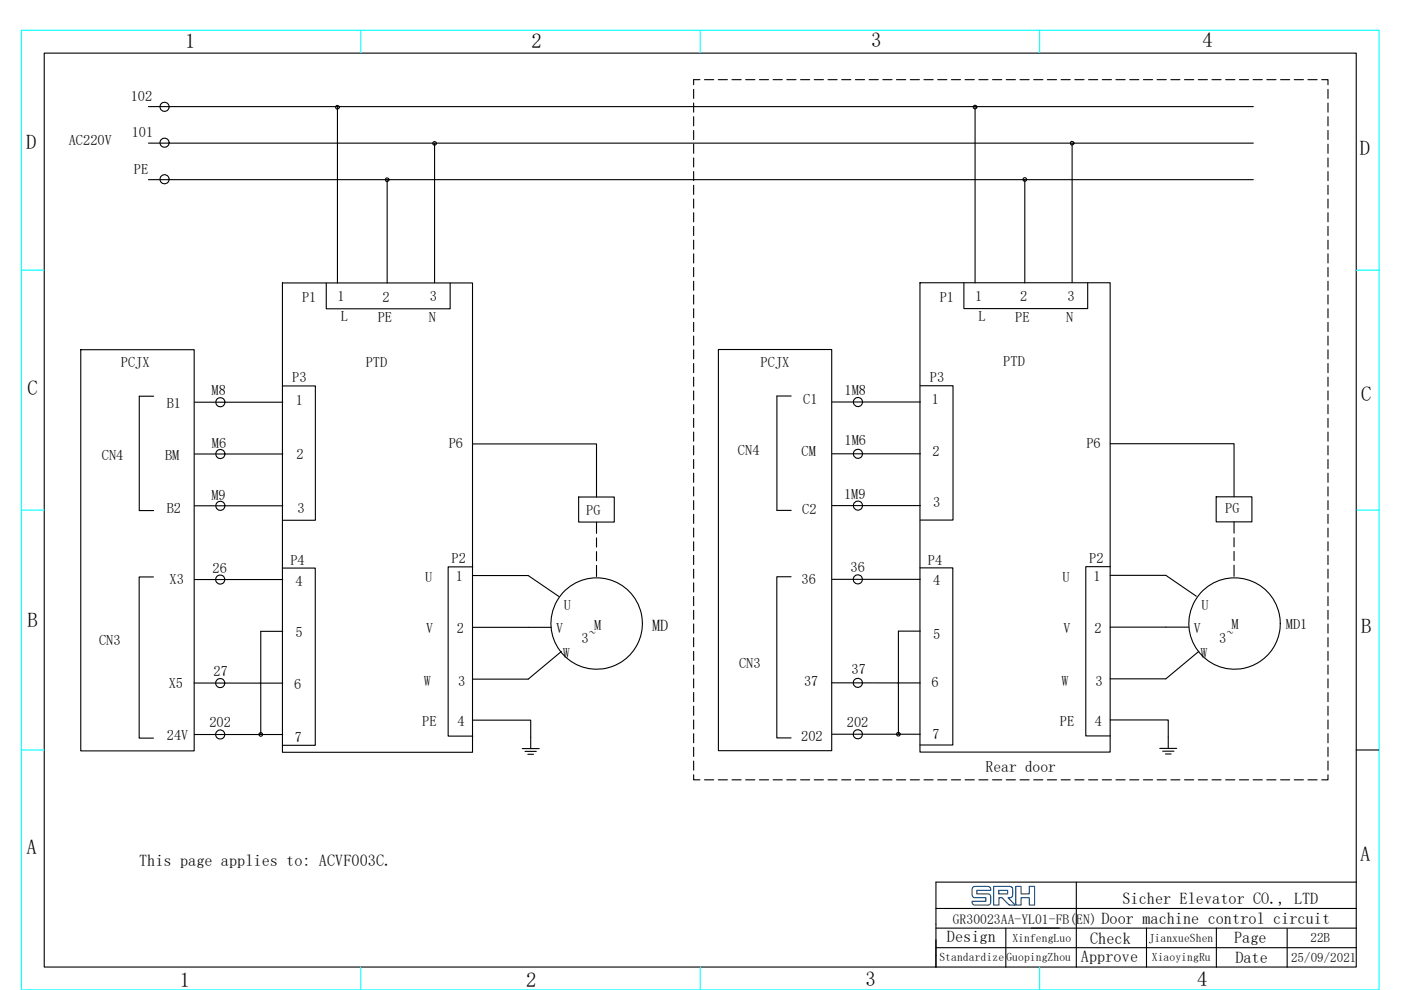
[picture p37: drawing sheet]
<svg xmlns="http://www.w3.org/2000/svg" width="297mm" height="210mm" viewBox="0 0 297 210" stroke-linecap="round" stroke-linejoin="round" font-family="sans-serif">
<defs><g id="words">
<g font-size="4.4">
<text x="39.3" y="10.1">1</text>
<text x="112.7" y="10.1">2</text>
<text x="184.7" y="10">3</text>
<text x="254.9" y="10">4</text>
<text x="5.5" y="31.7">D</text>
<text x="288.3" y="32.9">D</text>
<text x="5.8" y="83.7">C</text>
<text x="288.6" y="85">C</text>
<text x="5.8" y="133">B</text>
<text x="288.6" y="134.2">B</text>
<text x="5.6" y="181.2">A</text>
<text x="288.4" y="182.5">A</text>
<text x="38.1" y="209.3">1</text>
<text x="111.5" y="209.3">2</text>
<text x="183.5" y="209.1">3</text>
<text x="253.8" y="209.1">4</text>
</g>
<g font-size="3.5">
<text x="138.3" y="133.9">MD</text>
<text x="29.5" y="183.7">This page applies to: ACVF003C.</text>
<text x="238" y="191.7">Sicher Elevator CO., LTD</text>
<text x="233.5" y="195.9">Door machine control circuit</text>
<text x="200.8" y="199.9">Design</text>
<text x="231.1" y="200.2">Check</text>
<text x="261.7" y="199.9">Page</text>
<text x="229.2" y="204">Approve</text>
<text x="261.9" y="204.2">Date</text>
</g>
<text font-size="3.3" x="209" y="163.7">Rear door</text>
<g font-size="3">
<text x="27.7" y="21.3">102</text>
<text x="27.9" y="29">101</text>
<text x="14.6" y="30.8">AC220V</text>
<text x="28.4" y="36.9">PE</text>
<text x="64" y="64.1">P1</text>
<text x="71.6" y="63.9">1</text>
<text x="81.1" y="64">2</text>
<text x="91.2" y="63.8">3</text>
<text x="199.2" y="64.1">P1</text>
<text x="206.8" y="63.9">1</text>
<text x="216.3" y="63.9">2</text>
<text x="226.4" y="63.8">3</text>
<text x="72.3" y="68.1">L</text>
<text x="80.1" y="68.4">PE</text>
<text x="90.9" y="68.4">N</text>
<text x="207.4" y="68.1">L</text>
<text x="215.3" y="68.3">PE</text>
<text x="226.1" y="68.3">N</text>
<text x="25.6" y="77.9">PCJX</text>
<text x="77.5" y="77.8">PTD</text>
<text x="161.3" y="77.8">PCJX</text>
<text x="212.7" y="77.7">PTD</text>
<text x="44.9" y="83.8">M8</text>
<text x="62" y="81.1">P3</text>
<text x="179" y="83.8">1M8</text>
<text x="197.1" y="81">P3</text>
<text x="35.3" y="86.5">B1</text>
<text x="62.7" y="85.9">1</text>
<text x="170.3" y="85.6">C1</text>
<text x="197.6" y="85.7">1</text>
<text x="44.9" y="95">M6</text>
<text x="95.1" y="95.1">P6</text>
<text x="179.1" y="94.4">1M6</text>
<text x="230.3" y="95">P6</text>
<text x="21.6" y="97.5">CN4</text>
<text x="35" y="97.6">BM</text>
<text x="62.8" y="97.3">2</text>
<text x="156.5" y="96.5">CN4</text>
<text x="170" y="96.7">CM</text>
<text x="197.7" y="96.8">2</text>
<text x="44.8" y="106">M9</text>
<text x="179" y="105.7">1M9</text>
<text x="197.8" y="107.5">3</text>
<text x="35.3" y="108.9">B2</text>
<text x="63.1" y="108.8">3</text>
<text x="124.3" y="109.2">PG</text>
<text x="170.1" y="109">C2</text>
<text x="259.8" y="108.9">PG</text>
<text x="61.6" y="119.9">P4</text>
<text x="95.8" y="119.4">P2</text>
<text x="196.7" y="119.8">P4</text>
<text x="230.9" y="119.4">P2</text>
<text x="35.9" y="123.9">X3</text>
<text x="45.1" y="121.4">26</text>
<text x="62.6" y="124.3">4</text>
<text x="90.1" y="123.4">U</text>
<text x="96.6" y="123.2">1</text>
<text x="170" y="123.9">36</text>
<text x="180.3" y="121.2">36</text>
<text x="197.8" y="124.1">4</text>
<text x="225.3" y="123.3">U</text>
<text x="231.8" y="123.1">1</text>
<text x="119.6" y="129.4">U</text>
<text x="254.8" y="129.4">U</text>
<text x="21" y="136.8">CN3</text>
<text x="62.7" y="135">5</text>
<text x="90.3" y="134.3">V</text>
<text x="96.9" y="134.2">2</text>
<text x="117.9" y="134.2">V</text>
<text x="123.3" y="136.5">3~</text>
<text x="125.9" y="133.5">M</text>
<text x="197.9" y="135.5">5</text>
<text x="225.5" y="134.3">V</text>
<text x="232.1" y="134.2">2</text>
<text x="253.1" y="134.2">V</text>
<text x="258.5" y="136.4">3~</text>
<text x="261.1" y="133.5">M</text>
<text x="272.6" y="133.4">MD1</text>
<text x="45.3" y="143.4">27</text>
<text x="119.4" y="139.7">W</text>
<text x="156.7" y="141.7">CN3</text>
<text x="180.6" y="143">37</text>
<text x="254.5" y="139.6">W</text>
<text x="35.8" y="145.8">X5</text>
<text x="62.4" y="146.1">6</text>
<text x="89.9" y="145.5">W</text>
<text x="97.1" y="145.5">3</text>
<text x="170.5" y="145.5">37</text>
<text x="197.5" y="145.7">6</text>
<text x="225.1" y="145.5">W</text>
<text x="232.3" y="145.5">3</text>
<text x="44.4" y="154.3">202</text>
<text x="89.5" y="154.1">PE</text>
<text x="97" y="154">4</text>
<text x="179.6" y="154.3">202</text>
<text x="224.7" y="154">PE</text>
<text x="232.2" y="153.9">4</text>
<text x="35.4" y="157">24V</text>
<text x="62.5" y="157.3">7</text>
<text x="169.9" y="157.3">202</text>
<text x="197.7" y="156.7">7</text>
</g>
<text font-size="2.9" x="202" y="196.1">GR30023AA-YL01-FB(EN)</text>
<g font-size="2.8">
<text x="277.9" y="199.9">22B</text>
<text x="273.7" y="204.1">25/09/2021</text>
</g>
<g font-size="2.5">
<text x="199.2" y="203.9">Standardize</text>
<text x="213.4" y="203.8">GuopingZhou</text>
<text x="214.7" y="199.7">XinfengLuo</text>
<text x="243.6" y="199.8">JianxueShen</text>
<text x="244.2" y="203.9">XiaoyingRu</text>
</g>
</g></defs>
<g fill="none" stroke="#000" stroke-width=".23">
<path d="M9.4 11.3h278.1v193.8h-278.1zM147.1 19v1.9M148.4 16.9h-1.3v1.1M149.4 16.9h1.9M152.3 16.9h1.9M155.2 16.9h1.9M158.1 16.9h1.9M161 16.9h1.9M163.9 16.9h2M166.8 16.9h2M169.7 16.9h2M172.6 16.9h2"/>
<path d="M175.6 16.9h1.9M178.5 16.9h1.9M181.4 16.9h1.9M184.3 16.9h1.9M187.2 16.9h1.9M190.1 16.9h1.9M193 16.9h1.9M195.9 16.9h1.9M198.8 16.9h1.9M201.7 16.9h1.9M204.6 16.9h2M207.5 16.9h2"/>
<path d="M210.4 16.9h2M213.3 16.9h2M216.3 16.9h1.9M219.2 16.9h1.9M222.1 16.9h1.9M225 16.9h1.9M227.9 16.9h1.9M230.8 16.9h1.9M233.7 16.9h1.9M236.6 16.9h1.9M239.5 16.9h1.9M242.4 16.9h2"/>
<path d="M245.3 16.9h2M248.2 16.9h2M251.1 16.9h2M254.1 16.9h1.9M257 16.9h1.9M259.9 16.9h1.9M262.8 16.9h1.9M265.7 16.9h1.9M268.6 16.9h1.9M271.5 16.9h1.9M274.4 16.9h2M277.3 16.9h2"/>
<path d="M280.2 16.9h1.4v1.1M281.6 19v1.9M31.5 38.1h234.2M31.5 30.4h234.2M31.5 22.6h234.2M71.3 22.4l.6 .1v.5l-.6 .1-.1-.2zM71.5 22.8v37.2M81.9 37.8l.5 .1v.4l-.5 .1-.2-.4zM82.1 38.1v21.9M92.1 30.4v29.6M147.1 21.9v1.9M147.1 24.8v1.9"/>
<path d="M147.1 27.7v1.9M147.1 30.6v1.9M147.1 33.5v1.9M147.1 36.4v1.9M147.1 39.3v1.9M206.7 22.7v37.3M217.3 38.1v21.9M227.1 30l.5 .2v.4l-.5 .1-.1-.5zM227.3 30.4v29.5M281.6 21.9v1.9M281.6 24.8v1.9M281.6 27.7v1.9"/>
<path d="M281.6 30.6v1.9M281.6 33.5v1.9M281.6 36.4v1.9M281.6 39.3v1.9M147.1 42.2v1.9M147.1 45.1v2M147.1 48v2M147.1 50.9v2M147.1 53.8v2M147.1 56.7v2M147.1 59.7v1.9M195.1 60h40.3v99.5h-40.3z"/>
<path d="M204.4 60v5.5h26.2v-5.5M281.6 42.2v1.9M281.6 45.1v2M281.6 48v2M281.6 50.9v2M281.6 53.8v2M281.6 56.7v2M281.6 59.7v1.9M17.1 74.2h24.1v85.1h-24.1zM59.9 60h40.3v99.6h-40.3zM69.2 60v5.5h26.2v-5.5M147.1 62.6v1.9"/>
<path d="M147.1 65.5v1.9M147.1 68.4v1.9M147.1 71.3v1.9M147.1 74.2v1.9M147.1 77.1v1.9M147.1 80v1.9M152.3 74.1h24v85.1h-24zM281.6 62.6v1.9M281.6 65.5v1.9M281.6 68.4v1.9M281.6 71.3v1.9M281.6 74.2v1.9"/>
<path d="M281.6 77.1v1.9M281.6 80v1.9M32.6 84h-3.1v24.3h3.1M41.3 85.3h18.7M41.3 96.3h18.7M59.9 81.9h7v28.4h-7M100.2 94.2h26.3v11.2M147.1 82.9v1.9M147.1 85.8v2M147.1 88.7v2M147.1 91.6v2M147.1 94.5v2"/>
<path d="M147.1 97.5v1.9M167.7 84h-3v24.3h3M176.4 85.3h18.8M176.4 96.3h18.8M195.1 81.8h7v28.5h-7M235.4 94.1h26.2v11.3M281.6 82.9v1.9M281.6 85.8v2M281.6 88.7v2M281.6 91.6v2M281.6 94.5v2M281.6 97.5v1.9"/>
<path d="M41.3 107.3h18.7M122.7 105.4h7.5v5.3h-7.5zM126.5 110.7v2.4M126.5 114.1v1.9M126.5 117v1.9M126.5 119.9v2.4M147.1 100.4v1.9M147.1 103.3v1.9M147.1 106.2v1.9M147.1 109.1v1.9M147.1 112v1.9M147.1 114.9v1.9"/>
<path d="M147.1 117.8v1.9M176.4 107.2h18.8M257.9 105.4h7.5v5.3h-7.5zM261.6 110.7v2.4M261.6 114.1v1.9M261.6 117v1.9M261.6 119.9v2.3M281.6 100.4v1.9M281.6 103.3v1.9M281.6 106.2v1.9M281.6 109.1v1.9M281.6 112v1.9"/>
<path d="M281.6 114.9v1.9M281.6 117.8v1.9M32.5 122.4h-3v34.2h3M41.2 122.9h18.7M59.9 120.5h6.9v37.6h-6.9M59.9 133.9h-4.6v21.9M100.2 122.1h11.8l6.5 4.4M100.2 133.1h16.6M100.2 120.2h-5.2v35.9h5.2M119 138.2l-7 5.8h-11.8M147.1 120.7v1.9M147.1 123.6v2"/>
<path d="M147.1 126.5v2M147.1 129.4v2M147.1 132.3v2M147.1 135.2v2M147.1 138.2v1.9M167.7 122.3h-3v34.2h3M176.4 122.9h18.7M195.1 120.4h6.9v37.6h-6.9M195.1 133.9h-4.6v21.8M235.4 133h16.6M235.4 122h11.8l6.4 4.5M235.4 120.2h-5.2v35.9h5.2"/>
<path d="M254.2 138.1l-7 5.9h-11.8M281.6 120.7v1.9M281.6 123.6v2M281.6 126.5v2M281.6 129.4v2M281.6 132.3v2M281.6 135.2v2M281.6 138.2v1.9M41.1 144.9h18.8M41.2 155.8h18.7M100.2 152.7h12.3v6.1M110.7 158.8h3.6"/>
<path d="M111.3 159.4h2.4M111.9 160h1.2M147.1 141.1v1.9M147.1 144v1.9M147.1 146.9v1.9M147.1 149.8v1.9M147.1 152.7v1.9M147.1 155.6v2M147.1 158.5v2M176.3 144.8l18.8 .1M176.4 155.7h18.7M235.4 152.7h12.3v6"/>
<path d="M245.9 158.7h3.6M246.5 159.3h2.4M247.1 159.9h1.2M281.6 141.1v1.9M281.6 144v1.9M281.6 146.9v1.9M281.6 149.8v1.9M281.6 152.7v1.9M281.6 155.6v2M281.6 158.5v2M287.5 159.1h4.9M147.1 164.3v1.1h1.3"/>
<path d="M147.1 161.4v2M149.4 165.4h1.9M152.3 165.4h1.9M155.2 165.4h1.9M158.1 165.4h1.9M161 165.4h1.9M163.9 165.4h2M166.8 165.4h2M169.7 165.4h2M172.6 165.4h2M175.6 165.4h1.9M178.5 165.4h1.9"/>
<path d="M181.4 165.4h1.9M184.3 165.4h1.9M187.2 165.4h1.9M190.1 165.4h1.9M193 165.4h1.9M195.9 165.4h1.9M198.8 165.4h1.9M201.7 165.4h1.9M204.6 165.4h2M207.5 165.4h2M210.4 165.4h2M213.3 165.4h2"/>
<path d="M216.3 165.4h1.9M219.2 165.4h1.9M222.1 165.4h1.9M225 165.4h1.9M227.9 165.4h1.9M230.8 165.4h1.9M233.7 165.4h1.9M236.6 165.4h1.9M239.5 165.4h1.9M242.4 165.4h2M245.3 165.4h2M248.2 165.4h2"/>
<path d="M251.1 165.4h2M254.1 165.4h1.9M257 165.4h1.9M259.9 165.4h1.9M262.8 165.4h1.9M265.7 165.4h1.9M268.6 165.4h1.9M271.5 165.4h1.9M274.4 165.4h2M277.3 165.4h2M281.6 164.3v1.1h-1.4M281.6 161.4v2"/>
<path d="M198.4 192.7h89.2M198.4 196.9h89.2M213.3 196.9v8.3M228.2 187.1v18.1M243.1 196.8v8.4M257.9 196.8v8.4M272.9 197v8.2M287.6 187.1h-89.2v18.1M198.4 201h89.2"/>
<circle cx="34.9" cy="38" r=".97"/>
<circle cx="34.9" cy="22.7" r=".97"/>
<circle cx="34.9" cy="30.3" r=".97"/>
<circle cx="92.1" cy="30.4" r=".38"/>
<circle cx="206.7" cy="22.7" r=".38"/>
<circle cx="217.3" cy="38.1" r=".39"/>
<circle cx="46.7" cy="96.3" r=".97"/>
<circle cx="46.7" cy="85.3" r=".97"/>
<circle cx="181.9" cy="85.3" r=".97"/>
<circle cx="181.9" cy="96.3" r=".97"/>
<circle cx="46.7" cy="107.3" r=".97"/>
<circle cx="181.9" cy="107.2" r=".97"/>
<circle cx="46.7" cy="122.9" r=".97"/>
<circle cx="126.5" cy="132.3" r="9.7"/>
<circle cx="181.9" cy="122.9" r=".97"/>
<circle cx="261.7" cy="132.3" r="9.7"/>
<circle cx="46.7" cy="144.9" r=".97"/>
<circle cx="46.7" cy="155.8" r=".97"/>
<circle cx="55.3" cy="155.8" r=".39"/>
<circle cx="181.9" cy="155.7" r=".97"/>
<circle cx="181.9" cy="144.8" r=".97"/>
<circle cx="190.5" cy="155.7" r=".39"/>
</g>
<path d="M4.5 6.4h287.9v203.6h-287.9zM76.5 6.4v4.9M148.5 6.4v4.9M220.4 6.4v4.9M4.5 57.3h4.9M287.5 57.3h4.9M4.5 108.2h4.9M287.5 108.2h4.9M4.5 159.1h4.9M76.5 205.1v4.9M148.5 205.1v4.9M220.4 205.1v4.9" fill="none" stroke="#0ff" stroke-width=".23"/>
<path d="M206.3 188.1l.4-.1h2a1.06 1.06 0 0 1 1.3 .4l.1 .4h-3v.8h2.3a.61 .61 0 0 1 .7 .5v.6a.93 .93 0 0 1-.2 1 .93 .93 0 0 1-1 .3h-2.2a.6 .6 0 0 1-.6-.8h2.9v-.8h-1.9a.75 .75 0 0 1-1-.8v-.1a1.66 1.66 0 0 1 .2-1.4zM210.7 188h3.3a.75 .75 0 0 1 .7 .4 .75 .75 0 0 1 0 .8v.5a.73 .73 0 0 1-1 .7l1.5 1.5-.6 .1a1.01 1.01 0 0 1-1.2-.7l-1-.9h-.6v1.6h-1.1zM211.8 188.8h1.8v.8h-1.8zM215.4 188h1.1v1.6h.9h.8v-1.6h1.2v4h-1.2v-1.6h-1.7v1.6h-1.1z" fill="none" stroke="#003f7e" stroke-width=".23"/>
<use href="#words"/>
</svg>
